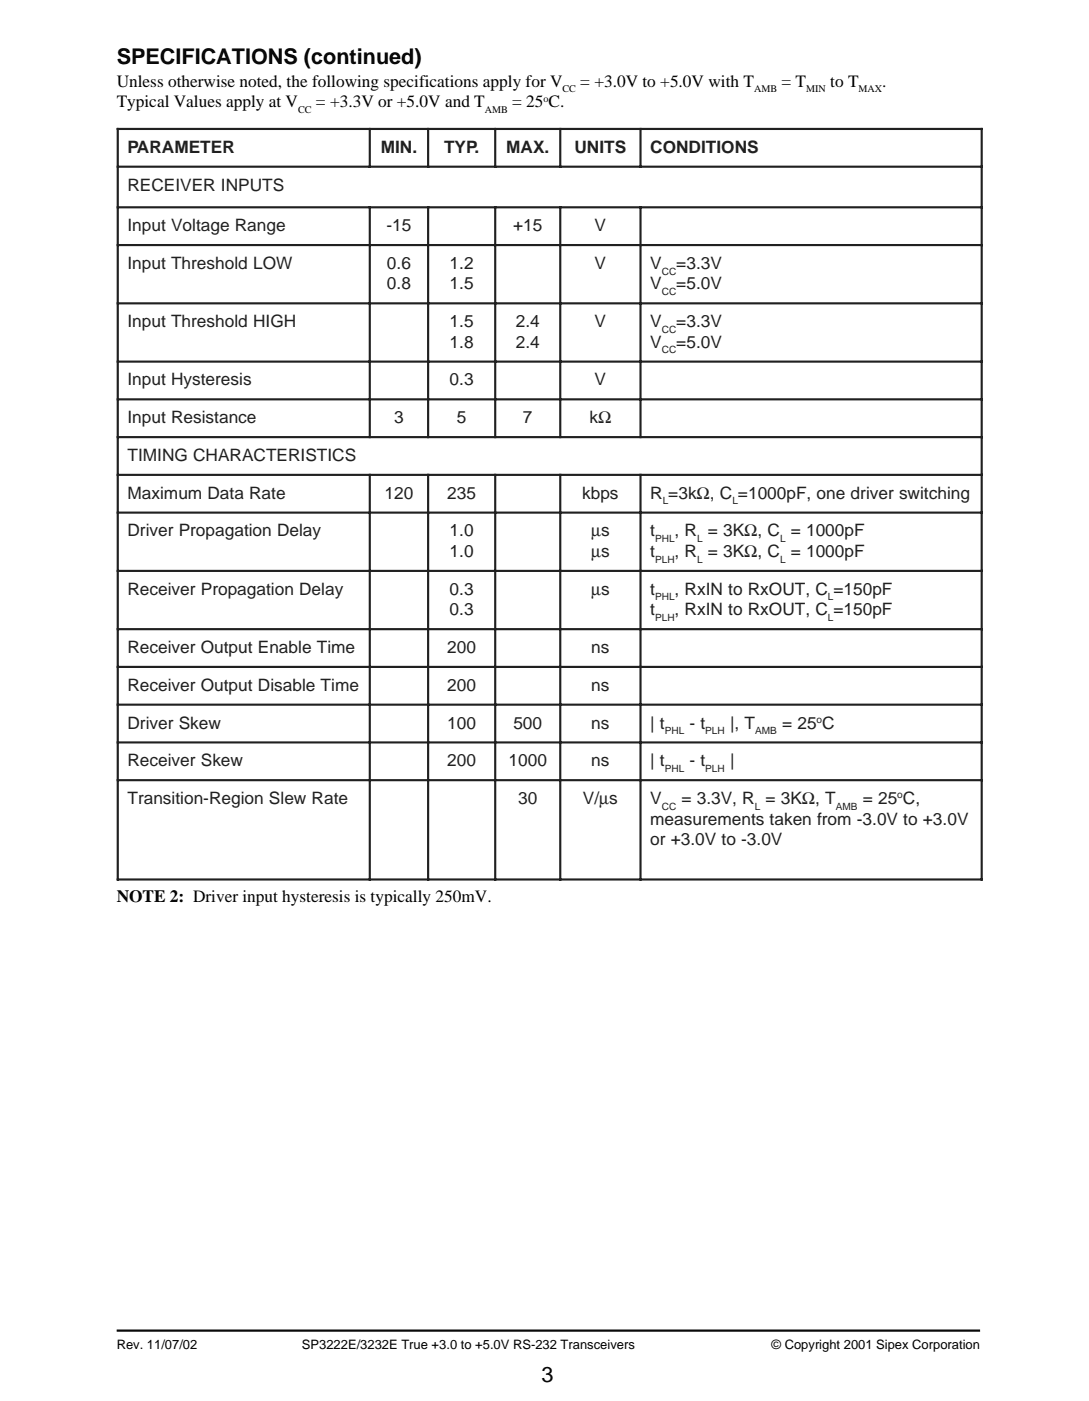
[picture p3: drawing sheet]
<svg xmlns="http://www.w3.org/2000/svg" width="178mm" height="229mm" viewBox="0 0 178 229" stroke-linecap="round" stroke-linejoin="round" font-family="sans-serif">
<defs><g id="words">
<g font-size="3.5">
<text x="19" y="10.5">SPECIFICATIONS (continued)</text>
<text x="88.4" y="225.5">3</text>
</g>
<g font-size="2.8">
<text x="19" y="14.1">Unless otherwise noted, the following specifications apply for V</text>
<text x="19" y="17.5">Typical Values apply at V</text>
<text x="51.6" y="17.5">= +3.3V or +5.0V and T</text>
<text x="83.6" y="17.5">= 25 C.</text>
<text x="94.7" y="14.1">= +3.0V to +5.0V with T</text>
<text x="127.6" y="14.1">= T</text>
<text x="135.6" y="14.1">to T</text>
<text x="144" y="14.1">.</text>
<text x="19" y="147.2">NOTE 2: Driver input hysteresis is typically 250mV.</text>
</g>
<g font-size="2.8" fill="#231f20">
<text x="20.8" y="24.9">PARAMETER</text>
<text x="62.2" y="24.9">MIN.</text>
<text x="72.5" y="24.9">TYP.</text>
<text x="82.6" y="24.9">MAX.</text>
<text x="93.8" y="24.9">UNITS</text>
<text x="106.2" y="24.9">CONDITIONS</text>
<text x="20.8" y="31.1">RECEIVER INPUTS</text>
<text x="20.8" y="37.7">Input Voltage Range</text>
<text x="63.1" y="37.7">-15</text>
<text x="83.8" y="37.7">+15</text>
<text x="97.1" y="37.7">V</text>
<text x="20.8" y="43.9">Input Threshold LOW</text>
<text x="63.2" y="43.9">0.6</text>
<text x="63.2" y="47.2">0.8</text>
<text x="73.4" y="43.9">1.2</text>
<text x="73.4" y="47.2">1.5</text>
<text x="97.1" y="43.9">V</text>
<text x="106.2" y="43.9">V</text>
<text x="106.2" y="47.2">V</text>
<text x="110.4" y="43.9">=3.3V</text>
<text x="110.4" y="47.2">=5.0V</text>
<text x="20.8" y="53.4">Input Threshold HIGH</text>
<text x="73.4" y="53.4">1.5</text>
<text x="84.2" y="53.4">2.4</text>
<text x="97.1" y="53.4">V</text>
<text x="106.2" y="53.4">V</text>
<text x="110.4" y="53.4">=3.3V</text>
<text x="73.4" y="56.7">1.8</text>
<text x="84.2" y="56.7">2.4</text>
<text x="106.2" y="56.7">V</text>
<text x="110.4" y="56.7">=5.0V</text>
<text x="20.8" y="62.9">Input Hysteresis</text>
<text x="73.4" y="62.9">0.3</text>
<text x="97.1" y="62.9">V</text>
<text x="20.8" y="69.1">Input Resistance</text>
<text x="64.4" y="69.1">3</text>
<text x="74.6" y="69.1">5</text>
<text x="85.4" y="69.1">7</text>
<text x="96.2" y="69.1">kΩ</text>
<text x="20.8" y="75.2">TIMING CHARACTERISTICS</text>
<text x="20.8" y="81.4">Maximum Data Rate</text>
<text x="62.8" y="81.4">120</text>
<text x="73" y="81.4">235</text>
<text x="95" y="81.4">kbps</text>
<text x="106.2" y="81.4">R =3kΩ, C =1000pF, one driver switching</text>
<text x="20.8" y="87.5">Driver Propagation Delay</text>
<text x="73.4" y="87.5">1.0</text>
<text x="96.5" y="87.5">µs</text>
<text x="106.2" y="87.5">t</text>
<text x="110.2" y="87.5">, R = 3KΩ, C = 1000pF</text>
<text x="73.4" y="90.9">1.0</text>
<text x="96.5" y="90.9">µs</text>
<text x="106.2" y="90.9">t</text>
<text x="110.2" y="90.9">, R = 3KΩ, C = 1000pF</text>
<text x="20.8" y="97">Receiver Propagation Delay</text>
<text x="73.4" y="97">0.3</text>
<text x="73.4" y="100.4">0.3</text>
<text x="96.5" y="97">µs</text>
<text x="106.2" y="97">t</text>
<text x="106.2" y="100.4">t</text>
<text x="110.2" y="97">, RxIN to RxOUT, C =150pF</text>
<text x="110.2" y="100.4">, RxIN to RxOUT, C =150pF</text>
<text x="20.8" y="106.6">Receiver Output Enable Time</text>
<text x="73" y="106.6">200</text>
<text x="96.5" y="106.6">ns</text>
<text x="20.8" y="112.7">Receiver Output Disable Time</text>
<text x="73" y="112.7">200</text>
<text x="96.5" y="112.7">ns</text>
<text x="20.8" y="118.9">Driver Skew</text>
<text x="73" y="118.9">100</text>
<text x="83.8" y="118.9">500</text>
<text x="96.5" y="118.9">ns</text>
<text x="106.2" y="118.9">| t</text>
<text x="112.6" y="118.9">- t</text>
<text x="119.2" y="118.9">|, T</text>
<text x="127.7" y="118.9">= 25 C</text>
<text x="20.8" y="125">Receiver Skew</text>
<text x="73" y="125">200</text>
<text x="83" y="125">1000</text>
<text x="96.5" y="125">ns</text>
<text x="106.2" y="125">| t</text>
<text x="112.6" y="125">- t</text>
<text x="119.2" y="125">|</text>
<text x="20.8" y="131.2">Transition-Region Slew Rate</text>
<text x="84.6" y="131.2">30</text>
<text x="95.2" y="131.2">V/µs</text>
<text x="106.2" y="131.2">V</text>
<text x="111.3" y="131.2">= 3.3V, R = 3KΩ, T</text>
<text x="140.9" y="131.2">= 25 C,</text>
<text x="106.2" y="137.9">or +3.0V to -3.0V</text>
<text x="106.2" y="134.5">measurements taken from -3.0V to +3.0V</text>
</g>
<g font-size="2.1">
<text x="19" y="220.1">Rev. 11/07/02</text>
<text x="49.3" y="220.1">SP3222E/3232E True +3.0 to +5.0V RS-232 Transceivers</text>
<text x="126" y="220.1">© Copyright 2001 Sipex Corporation</text>
</g>
<g font-size="1.7">
<text x="88.8" y="16.6">o</text>
<text x="91.8" y="15.1">CC</text>
<text x="123.1" y="15.1">AMB</text>
<text x="131.6" y="15.1">MIN</text>
<text x="140.2" y="15.1">MAX</text>
<text x="48.7" y="18.5">CC</text>
<text x="79.2" y="18.5">AMB</text>
</g>
<g font-size="1.6" fill="#231f20">
<text x="108" y="44.8">CC</text>
<text x="108" y="48.2">CC</text>
<text x="108" y="54.3">CC</text>
<text x="108" y="57.7">CC</text>
<text x="108.2" y="82.3">L</text>
<text x="119.6" y="82.3">L</text>
<text x="106.9" y="88.5">PHL</text>
<text x="113.8" y="88.5">L</text>
<text x="127.4" y="88.5">L</text>
<text x="106.9" y="91.8">PLH</text>
<text x="113.8" y="91.8">L</text>
<text x="127.4" y="91.8">L</text>
<text x="106.9" y="101.3">PLH</text>
<text x="106.9" y="98">PHL</text>
<text x="135.2" y="98">L</text>
<text x="135.2" y="101.3">L</text>
<text x="108.5" y="119.8">PHL</text>
<text x="115.1" y="119.8">PLH</text>
<text x="123.3" y="119.8">AMB</text>
<text x="133.3" y="117.9">o</text>
<text x="108.5" y="126">PHL</text>
<text x="115.1" y="126">PLH</text>
<text x="146.5" y="130.3">o</text>
<text x="108" y="132.1">CC</text>
<text x="123.2" y="132.1">L</text>
<text x="136.5" y="132.1">AMB</text>
</g>
</g></defs>
<path d="M19 217.1h141" fill="none" stroke="#000" stroke-width=".36"/>
<g fill="none" stroke="#231f20" stroke-width=".35">
<path d="M19 21h141.5M19 27.2h141.5M19 33.8h141.5M19 40h141.5M19.2 20.9v122.8M60.4 20.9v6.5M60.4 33.7v37.8M69.9 20.9v6.5M69.9 33.7v37.8M80.9 20.9v6.5M80.9 33.7v37.8M91.5 20.9v6.5"/>
<path d="M91.5 33.7v37.8M104.6 20.9v6.5M104.6 33.7v37.8M160.3 20.9v122.8M19 49.5h141.5M19 59h141.5M19 65.2h141.5M19 71.3h141.5M19 77.5h141.5M60.4 77.3v66.4M69.9 77.3v66.4M80.9 77.3v66.4"/>
<path d="M91.5 77.3v66.4M104.6 77.3v66.4M19 83.6h141.5M19 93.2h141.5M19 102.7h141.5M19 108.8h141.5M19 115h141.5M19 121.1h141.5M19 127.3h141.5M19 143.5h141.5"/>
</g>
<use href="#words"/>
</svg>
